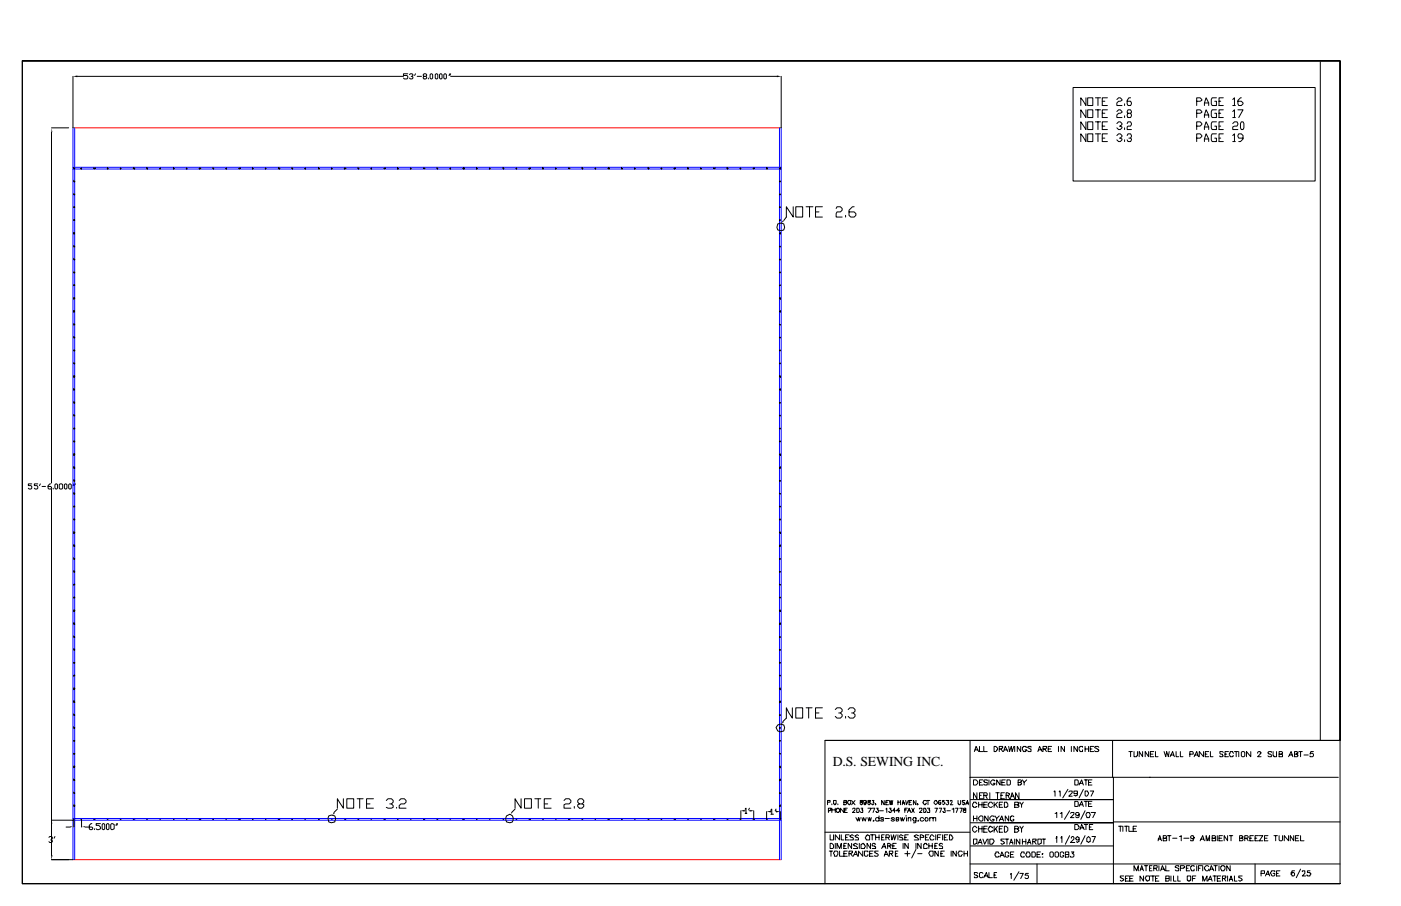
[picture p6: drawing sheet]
<svg xmlns="http://www.w3.org/2000/svg" width="432mm" height="279mm" viewBox="0 0 432 279" stroke-linecap="round" stroke-linejoin="round" font-family="sans-serif">
<defs><g id="words">
<text font-size="4.2" x="256.6" y="236.3">D.S. SEWING INC.</text>
</g></defs>
<g fill="none" stroke="#000" stroke-width=".31">
<path d="M6.9 18.8h406.1v209.5h-158.7v44.2M6.9 18.8v253.7h406.1M6.9 18.8h406.1v253.7M406.9 19.1v209.2zM15.9 39.4h5.3M22.5 23.5v15.9M23.8 23.5h100.6M125.7 22.8h-1.3v.5h1l.3 .2v.6l-.3 .2h-.8l-.2-.2M126.2 23l.3-.2h.5l.3 .5-.6 .2M127 23.5l.3 .3-.3 .5h-.5l-.3-.2M128.1 22.8l-.3 .5M128.6 23.5h1.3"/>
<path d="M130.7 23.5l-.3-.2 .3-.5h.5l.3 .5-.3 .2h-.5l-.3 .6 .3 .2h.5l.3-.2-.3-.6M132 24.1v.2M132.6 23l.2-.2 .5 .2v1.1l-.2 .2-.5-.2zM134.1 23l.3-.2 .5 .2v1.1l-.2 .2-.6-.2zM135.5 23l.2-.2 .6 .2v1.1l-.3 .2-.5-.2zM136.8 23l.3-.2 .5 .2v1.1l-.3 .2-.5-.2zM138.6 22.8l-.2 .5M138.9 23.5h100.5M138.9 22.8l-.3 .5M240.8 23.5v15.9M330.7 27h74.6v28.8h-74.6zM334.7 30.2v2.3l-1.6-2.3v2.3"/>
<path d="M334.7 33.9v2.3l-1.6-2.3v2.3M334.7 37.6v2.4l-1.6-2.4v2.4M335.2 30.2h1.6v2.3h-1.6zM335.2 33.9h1.6v2.3h-1.6zM335.2 37.6h1.6v2.4h-1.6zM337.6 30.2h1.6M337.6 33.9h1.6M337.6 37.6h1.6M338.4 30.2v2.3M338.4 33.9v2.3M338.4 37.6v2.4M339.7 31.2h.8"/>
<path d="M339.7 34.9h.8M339.7 38.9h.8M341.3 30.2h-1.6v2.3h1.6M341.3 33.9h-1.6v2.3h1.6M341.3 37.6h-1.6v2.4h1.6M344.2 30.7l.6-.5h.5l.5 .5v.3l-1 .2-.6 .6v.7h1.6M344.2 34.4l.6-.5h.5l.5 .5v.3l-1 .2-.6 .6v.7h1.6M344.2 38.1l.6-.5h.5l.5 .5v.3l-.8 .5M345.3 38.9l.5 .3-.5 .8h-.5l-.6-.6M346.6 32v.5M346.6 35.7v.5M346.6 39.4v.6"/>
<path d="M347.4 38.1l.3-.5h.8l.2 .8-.2 .5h-.8l-.3 .3v.8h1.3M347.7 34.9l-.3-.2 .3-.8h.8l.2 .8-.2 .2h-.8l-.3 .6 .3 .7h.8l.2-.5-.2-.8M348.5 30.2h-.6l-.5 .8v1l.3 .5h.8l.2-.5-.2-.8h-1.1M368.8 31.2h1.1l.5-.2v-.3l-.5-.5h-1.1v2.3M368.8 34.9h1.1l.5-.2v-.3l-.5-.5h-1.1v2.3M368.8 38.9h1.1l.5-.8-.5-.5h-1.1v2.4M371.2 32.5v-.7l.5-1.6 .8 1.6v.7M371.2 36.2v-.7l.5-1.6 .8 1.6v.7M371.2 40v-.8l.5-1.6 .8 1.6v.8M371.2 31.8h1.3M371.2 35.5h1.3M371.2 39.2h1.3"/>
<path d="M374.9 30.2h-1.3l-.3 .5v1.3l.3 .5h1.3v-1.3h-.5M374.9 33.9h-1.3l-.3 .5v1.3l.3 .5h1.3v-1.3h-.5M374.9 37.6h-1.3l-.3 .5v1.3l.3 .6h1.3v-1.1h-.5M375.7 31.2h.5M375.7 34.9h.5M375.7 38.9h.5M377 30.2h-1.3v2.3h1.3M377 33.9h-1.3v2.3h1.3M377 37.6h-1.3v2.4h1.3M379.9 30.7l.6-.5v2.3M379.9 34.4l.6-.5v2.3M379.9 38.1l.6-.5h.8l.2 .5-.2 .8h-.8l-.6 .3v.8h1.6"/>
<path d="M379.9 32.5h.8M379.9 36.2h.8M381.5 33.9h1.6l-1.3 2.3M382.6 37.6h.5l.3 .5v1.3l-.3 .6h-.5l-.3-.6v-1.3zM382.6 30.2h-.3l-.8 .8v1l.3 .5h.8l.5-.7-.5-.6h-1.1M15.9 40.7v108.3M22.8 59.8h.2v.3h-.2zM22.8 55.8h.2v.3h-.2zM22.8 51.9h.2v.2h-.2zM22.8 51.6v.3M22.8 55.6v.2M22.8 59.8v.3"/>
<path d="M24.9 51.9h.2v.2h-.2zM28.8 51.9h.6l-.3 .2zM33.1 51.9h.2v.2h-.2zM33.1 51.6v.3M37 51.9h.3v.2h-.3zM41 51.9h.5v.2zM41.3 51.6v.3M45.2 51.9h.3v.2h-.3zM45.2 51.6v.3M49.2 51.9h.3v.2h-.3zM53.4 51.9h.3v.2h-.3zM53.4 51.6v.3"/>
<path d="M57.4 51.9h.3v.2h-.3zM61.4 51.9h.5l-.3 .2h-.2zM65.6 51.9h.3v.2h-.3zM65.6 51.6v.3M69.6 51.9h.2v.2h-.2zM73.6 51.9h.5l-.3 .2zM77.8 51.9h.3v.2h-.3zM77.8 51.6v.3M81.8 51.9h.2v.2h-.2zM85.7 51.9h.6v.2zM86 51.6v.3M90 51.9h.2v.2h-.2z"/>
<path d="M90 51.6v.3M93.9 51.9h.3v.2h-.3zM98.2 51.9h.2v.2h-.2zM98.2 51.6v.3M102.1 51.9h.3v.2h-.3zM106.1 51.9h.5l-.2 .2h-.3zM110.3 51.9h.3v.2h-.3zM110.3 51.6v.3M114.3 51.9h.3v.2h-.3zM118.3 51.9h.5l-.3 .2zM122.5 51.9h.3v.2h-.3zM122.5 51.6v.3"/>
<path d="M126.5 51.9h.2v.2h-.2zM130.4 51.9h.6l-.3 .2zM134.7 51.9h.2v.2h-.2zM134.7 51.6v.3M138.6 51.9h.3v.2h-.3zM142.6 51.9h.5v.2zM142.9 51.6v.3M146.8 51.9h.3v.2h-.3zM146.8 51.6v.3M150.8 51.9h.3v.2h-.3zM155 51.9h.3v.2h-.3zM155 51.6v.3"/>
<path d="M159 51.9h.3v.2h-.3zM163 51.9h.5l-.3 .2h-.2zM167.2 51.9h.3v.2h-.3zM167.2 51.6v.3M171.2 51.9h.2v.2h-.2zM175.2 51.9h.5l-.3 .2zM179.4 51.9h.3v.2h-.3zM179.4 51.6v.3M183.4 51.9h.2v.2h-.2zM187.3 51.9h.6v.2zM187.6 51.6v.3M191.6 51.9h.2v.2h-.2z"/>
<path d="M191.6 51.6v.3M195.5 51.9h.3v.2h-.3zM199.8 51.9h.2v.2h-.2zM199.8 51.6v.3M203.7 51.9h.3v.2h-.3zM207.7 51.9h.5l-.2 .2h-.3zM211.9 51.9h.3v.2h-.3zM211.9 51.6v.3M215.9 51.9h.3v.2h-.3zM219.9 51.9h.5l-.3 .2zM224.1 51.9h.3v.2h-.3zM224.1 51.6v.3"/>
<path d="M228.1 51.9h.2v.2h-.2zM232 51.9h.6l-.3 .2zM236.3 51.9h.2v.2h-.2zM236.3 51.6v.3M240.2 59.8h.3v.3h-.3zM240.2 55.8h.3v.3h-.3zM240.2 51.9h.3v.2h-.3zM240.5 51.6v.3M334.7 41.3v2.4l-1.6-2.4v2.4M335.2 41.3h1.6v2.4h-1.6zM337.6 41.3h1.6M338.4 41.3v2.4"/>
<path d="M339.7 42.6h.8M341.3 41.3h-1.6v2.4h1.6M344.2 41.8l.6-.5h.5l.5 .8-.8 .5M345.3 42.6l.5 .3-.5 .8h-.5l-.6-.6M346.6 43.1v.6M347.4 41.8l.3-.5h.8l.2 .8-.2 .5h-.6M348.5 42.6l.2 .3-.2 .8h-.8l-.3-.6M368.8 42.6h1.1l.5-.8-.5-.5h-1.1v2.4M371.2 43.7v-.8l.5-1.6 .8 1.6v.8M371.2 42.9h1.3M374.9 41.3h-1.3l-.3 .5v1.3l.3 .6h1.3v-1.1h-.5M375.7 42.6h.5"/>
<path d="M377 41.3h-1.3v2.4h1.3M379.9 41.8l.6-.5v2.4M379.9 43.7h.8M383.1 42.6h-1.3l-.3-.5 .3-.8h.8l.5 .5v1.1l-.8 .8h-.5M22.8 79.9h.2v.3h-.2zM22.8 75.9h.2v.3h-.2zM22.8 71.7l.2 .3-.2 .2zM22.8 67.7h.2v.3h-.2zM22.8 63.8h.2v.2h-.2zM22.8 63.8v.2M22.8 67.7v.3M22.8 71.7v.3"/>
<path d="M22.8 75.7v.2M22.8 79.6v.3M239.7 69.1l1.1-.3 .8 .3 .2 1-.2 .8-.8 .3-1.1-.3-.3-.8zM240.2 79.9h.3v.3h-.3zM240.2 75.9h.3v.3h-.3zM240.2 67.7h.3v.3h-.3zM240.2 63.8h.3v.2h-.3zM240.5 71.7v.5l-.3-.2zM244.5 63.8v3.1l-2.1-3.1v3.1l-.8 1.1M245.3 63.8h2.1v3.1h-2.1zM248.4 63.8h2.2M249.5 63.8v3.1"/>
<path d="M251.4 65.4h1M253.5 63.8h-2.1v3.1h2.1M257.7 64.3l.3-.5h1l.6 .5v.5l-.6 .6h-1l-.3 .5v1h1.9M260.6 66.4v.5M263.3 63.8h-.6l-1 1v1.6l.5 .5h1.1l.5-.5v-.5l-.5-.5h-1.6M22.8 95.8l.2 .2-.2 .3zM22.8 91.8h.2l-.2 .5zM22.8 87.8h.2v.3h-.2zM22.8 83.9h.2v.2h-.2zM22.8 83.9v.2M22.8 87.8v.3M22.8 91.8v.3"/>
<path d="M22.8 95.8v.2M22.8 99.7v.3M240.2 96l.3-.2v.5zM240.2 91.8h.3v.5zM240.2 87.8h.3v.3h-.3zM240.2 83.9h.3v.2h-.3zM22.8 119.9l.2 .2-.2 .3zM22.8 115.9h.2l-.2 .5zM22.8 111.9h.2v.3h-.2zM22.8 107.9h.2v.3h-.2zM22.8 104h.2v.2h-.2zM22.8 100h.2v.3h-.2z"/>
<path d="M22.8 103.7v.3M22.8 107.9v.3M22.8 111.9v.3M22.8 115.9v.3M22.8 119.9v.2M240.2 115.9h.3v.5zM240.2 111.9h.3v.3h-.3zM240.2 107.9h.3v.3h-.3zM240.2 104h.3v.2h-.3zM240.2 100h.3v.3h-.3zM22.8 140h.2l-.2 .5zM22.8 136h.2v.3h-.2z"/>
<path d="M22.8 132h.2v.3h-.2zM22.8 128.1h.2v.2h-.2zM22.8 124.1h.2v.3h-.2zM22.8 123.8v.3M22.8 127.8v.3M22.8 132v.3M22.8 136v.3M22.8 140v.2M240.2 140h.3v.5zM240.2 136h.3v.3h-.3zM240.2 132h.3v.3h-.3zM240.2 128.1h.3v.2h-.3z"/>
<path d="M240.2 124.1h.3v.3h-.3zM240.2 120.1l.3-.2v.5zM9.8 149.2h-1.1v.6h.8l.3 .2v.5l-.3 .3h-.5l-.3-.3M11.6 149.2h-1v.6h.8l.2 .2v.5l-.2 .3h-.6l-.2-.3M12.4 149.2l-.2 .6M13 150h1M15.6 149.2l-.8 .6v.7l.3 .3h.5l.3-.5-.3-.3h-.8M15.9 150.8v113M16.4 150.5v.3M16.9 149.5l.3-.3 .5 .3v1l-.2 .3-.6-.3zM18.3 149.5l.2-.3h.6l.2 .3v1l-.2 .3h-.6l-.2-.3zM19.8 149.5l.3-.3 .5 .3v1l-.2 .3-.6-.3z"/>
<path d="M21.4 149.2l.6 .3v1l-.3 .3-.5-.3v-1zM22.8 156.1h.2v.3h-.2zM22.8 152.1h.2v.3h-.2zM22.8 148.2h.2v.2h-.2zM22.8 143.9l.2 .6h-.2zM22.8 149.2l-.3 .6M22.8 143.9v.3M22.8 147.9v.3M22.8 151.9v.2M22.8 156.1v.3M23.3 149.2l-.5 .6M240.2 156.1h.3v.3h-.3z"/>
<path d="M240.2 152.1h.3v.3h-.3zM240.2 148.2h.3v.2h-.3zM240.2 144.2l.3-.3v.6h-.3zM22.8 176.2h.2v.3h-.2zM22.8 172.2h.2v.3h-.2zM22.8 168l.2 .5h-.2zM22.8 164h.2l-.2 .6zM22.8 160.1h.2v.2h-.2zM22.8 160.1v.2M22.8 164v.3M22.8 168v.3M22.8 172v.2"/>
<path d="M22.8 175.9v.3M240.2 176.2h.3v.3h-.3zM240.2 172.2h.3v.3h-.3zM240.2 168.3l.3-.3v.5h-.3zM240.2 164h.3v.6zM240.2 160.1h.3v.2h-.3zM22.8 196.3h.2v.3h-.2zM22.8 192.1l.2 .5h-.2zM22.8 188.1h.2l-.2 .5zM22.8 184.1h.2v.3h-.2zM22.8 180.2h.2v.2h-.2zM22.8 180.2v.2"/>
<path d="M22.8 184.1v.3M22.8 188.1v.3M22.8 192.1v.3M22.8 196.1v.2M240.2 196.3h.3v.3h-.3zM240.2 188.1h.3v.5zM240.2 184.1h.3v.3h-.3zM240.2 180.2h.3v.2h-.3zM240.5 192.1v.5h-.3zM22.8 216.2l.2 .5h-.2zM22.8 212.2h.2l-.2 .5zM22.8 208.2h.2v.3h-.2z"/>
<path d="M22.8 204.3h.2v.2h-.2zM22.8 200.3h.2v.3h-.2zM22.8 200v.3M22.8 204.3v.2M22.8 208.2v.3M22.8 212.2v.3M22.8 216.2v.2M240.2 216.4l.3-.2v.5h-.3zM240.2 212.2h.3v.5zM240.2 208.2h.3v.3h-.3zM240.2 204.3h.3v.2h-.3zM240.2 200.3h.3v.3h-.3z"/>
<path d="M244.2 218.3v3.2l-1.8-3.2v3.2l-1.1 1M245.3 218.3h2.1v3.2h-2.1zM248.4 218.3h1.9M249.2 218.3v3.2M251.4 219.9h1M253.5 218.3h-2.1v3.2h2.1M257.4 218.8l.6-.5h1l.6 .5v.5l-.6 .6h-.5M259 219.9l.6 .5v.5l-.6 .6h-1l-.6-.6M261.4 218.8l.5-.5h1.1l.5 .5v.5l-.5 .6h-.5M263 219.9l.5 .5v.5l-.5 .6h-1.1l-.5-.6M22.8 236.3h.2l-.2 .5zM22.8 232.3h.2v.3h-.2z"/>
<path d="M22.8 228.3h.2v.3h-.2zM22.8 224.4h.2v.2h-.2zM22.8 220.4h.2v.3h-.2zM22.8 220.1v.3M22.8 224.1v.3M22.8 228.3v.3M22.8 232.3v.3M22.8 236.3v.2M239.7 223.6l.8-.3 1.1 .3 .2 .8-.2 1-1.1 .3-.8-.3-.5-1zM240.2 236.3h.3v.5zM240.2 232.3h.3v.3h-.3zM240.2 228.3h.3v.3h-.3z"/>
<path d="M240.2 224.4h.3v.2h-.3zM240.2 220.4h.3v.3h-.3zM254.3 228.3h158.7M260.6 220.9v.6M299 239.7h44.2M299 228.3v44.2M300.3 231.8l.5-1.6 .8 1.6M300.6 231.2h.8M301.9 230.2v1.6h1M303.2 230.2v1.6h1.1M306.4 230.2h.5l.5 .5v.5h-.2l-.3 .6h-.5zM308 231l1-.3v-.5h-1v1.6"/>
<path d="M308.5 231l.5 .8M309.3 231.8l.5-1.6 .8 1.6M309.6 231.2h.8M310.9 230.2l.2 1.6 .6-1.6 .2 1.6 .6-1.6M312.7 230.2v1.6M314.6 230.2v1.6l-1.1-1.6v1.6M316.4 230.5h-.2v-.3h-.8v.3h-.3v.7l.3 .6h.8l.2-.6h-.5M317.8 230.5v-.3h-.8l-.3 .3 1.1 .5v.8h-.8l-.3-.3M319.9 231.8l.5-1.6 .8 1.6M320.1 231.2h.8M321.5 231h.8l.2-.3v-.5h-1v1.6M322 231l.5 .8"/>
<path d="M323.1 231h.7M324.1 230.2h-1v1.6h1M326.2 230.2v1.6M328.1 230.2v1.6l-1.1-1.6v1.6M330.2 230.2v1.6M332.1 230.2v1.6l-1.1-1.6v1.6M333.6 230.5v-.3h-.8v.3h-.2v.7l.2 .6h.8v-.6M334.4 231h1.1M334.4 230.2v1.6M335.5 230.2v1.6M336 231h.5M337.1 230.2h-1.1v1.6h1.1"/>
<path d="M338.7 230.5l-.3-.3h-.8l-.3 .3 1.1 .5 .3 .5-.3 .3h-.8l-.3-.3M342.9 228.3v11.4M347.9 231.8h1.1M348.5 231.8v1.6M349.5 231.8v1.6h.8v-.3h.3v-1.3M352.2 231.8v1.6l-1.1-1.6v1.6M354 231.8v1.6l-1-1.6v1.6M354.3 239.7h58.2M354.5 239.7h-11.3v32.8M354.5 232.6h.8M355.6 231.8h-1.1v1.6h1.1M356.1 231.8v1.6h.8"/>
<path d="M358.8 231.8l.5 1.6 .3-1.6 .5 1.6 .3-1.6M360.6 233.4l.8-1.6 .5 1.6M360.9 232.8h.8M362.5 231.8v1.6h.8M363.8 231.8v1.6h.8M366.7 232.6h1.1v-.6l-.3-.2h-.8v1.6M368 233.4l.8-1.6 .6 1.6M368.3 232.8h.8M370.9 231.8v1.6l-1.3-1.6v1.6M371.5 232.6h.5M372.5 231.8h-1v1.6h1M373.1 231.8v1.6h.8"/>
<path d="M377 232l-.2-.2h-.8v.5l.2 .3h.6l.2 .5-.2 .3h-.8v-.3M377.6 232.6h.5M378.6 231.8h-1v1.6h1M380.2 232.3l-.3-.5h-.8v.5h-.2l.2 1.1h.8v-.3h.3M380.5 231.8h1M381 231.8v1.6M381.8 231.8v1.6M382.6 232l.3-.2h.5l.2 .2v1.1l-.2 .3h-.5l-.3-.3zM385.5 231.8v1.6l-1.3-1.6v1.6M387.6 232.3l.3-.5h.5l.3 .5h-.3v.3l-.8 .8h1.1M391.8 232v-.2h-.7l-.3 .2 .3 .6h.5l.2 .2v.6h-.7l-.3-.3M392.4 231.8v1.3h.2v.3h.8v-1.6"/>
<path d="M394.2 232.6h.8l.3-.3-.3-.5h-.8v1.6h1.1v-.6l-.5-.2M397.1 233.4l.8-1.6 .6 1.6M397.4 232.8h.8M399 232.6h.8l.2-.6h-.2v-.2h-.8v1.6h.8l.2-.6-.5-.2M400.3 231.8h1.1M400.8 231.8v1.6M401.9 232.8h1.3M404.8 231.8h-.8l-.2 .8 .2-.3h.5l.3 .3v.5l-.3 .3h-.7v-.3M15.1 258.2l.2-.2h.6l.2 .2-.2 .8h-.3M15.9 259l.2 .3-.2 .5h-.6l-.2-.2M15.9 252.9h6.6M16.9 258l-.2 .5"/>
<path d="M20.4 255.1h1.3M22.8 252.4h.2v.3h-.2zM22.8 248.4h.2v.3h-.2zM22.8 244.5h.2v.2h-.2zM22.8 240.2l.2 .6h-.2zM22.8 240.2v.3M22.8 244.2v.3M22.8 248.2v.2M22.8 252.4v2.7M23 248.2v.2M24.9 252.4h.2v.3h-.2zM25.1 252.7v2.4"/>
<path d="M28.3 254l-.8 .5v1.1l.3 .3h.5l.3-.3-.3-.5h-2.1M28.8 252.7l.3-.3 .3 .3zM29.1 252.4v.3M29.1 255.6v.3M31 254h-1.4v.5h.8l.6 .6v.5l-.6 .3h-.5l-.3-.3M31.5 254.3l.3-.3 .5 .3v1.3l-.3 .3-.5-.3zM32.8 254.3l.3-.3 .5 .3v1.3l-.3 .3-.5-.3zM33.1 252.4h.2v.3h-.2zM33.1 252.4v.3M34.1 254.3l.3-.3 .8 .3v1.3l-.5 .3-.6-.3zM36 254l-.3 .5M36.2 254l-.2 .5"/>
<path d="M37 252.4h.3v.3h-.3zM41 252.7l.5-.3v.3zM41.3 252.4v.3M45.2 252.4h.3v.3h-.3zM45.2 252.4v.3M49.2 252.4h.3v.3h-.3zM53.4 252.4h.3v.3h-.3zM53.4 252.4v.3M57.4 252.4h.3v.3h-.3zM61.4 252.4l.5 .3h-.5zM61.6 252.4v.3M65.6 252.4h.3v.3h-.3z"/>
<path d="M65.6 252.4v.3M69.6 252.4h.2v.3h-.2zM73.8 252.4l.3 .3h-.5zM73.8 252.4v.3M77.8 252.4h.3v.3h-.3zM77.8 252.4v.3M81.8 252.4h.2v.3h-.2zM85.7 252.7l.6-.3v.3zM86 252.4v.3M90 252.4h.2v.3h-.2zM90 252.4v.3M93.9 252.4h.3v.3h-.3z"/>
<path d="M98.2 252.4h.2v.3h-.2zM98.2 252.4v.3M101.3 251.6l.8-.2 1.1 .2 .3 .8-.3 1.1-1.1 .2-.8-.2-.2-1.1zM102.1 252.4h.3v.3h-.3zM104 249.5l-1.1 1.1M105.8 246.3v2.9l-1.8-2.9v2.9M106.1 252.4l.5 .3h-.5zM106.4 252.4v.3M106.9 246.3h2.1v2.9h-2.1zM110.1 246.3h1.8M110.3 252.4h.3v.3h-.3zM110.3 252.4v.3"/>
<path d="M110.9 246.3v2.9M113 247.9h1M114.3 252.4h.3v.3h-.3zM115.1 246.3h-2.1v2.9h2.1M118.5 252.4l.3 .3h-.5zM118.5 252.4v.3M119.1 246.9l.5-.6h1l.6 .6v.5l-.6 .5h-.5M120.6 247.9l.6 .5v.6l-.6 .2h-1l-.5-.2M122.2 249v.2M122.5 252.4h.3v.3h-.3zM122.5 252.4v.3M123 246.9l.6-.6h1l.5 .6v.5l-.5 .5h-1l-.6 .5v.8h2.1"/>
<path d="M126.5 252.4h.2v.3h-.2zM130.4 252.7l.3-.3 .3 .3zM130.7 252.4v.3M134.7 252.4h.2v.3h-.2zM134.7 252.4v.3M138.6 252.4h.3v.3h-.3zM142.6 252.7l.5-.3v.3zM142.9 252.4v.3M146.8 252.4h.3v.3h-.3zM146.8 252.4v.3M150.8 252.4h.3v.3h-.3zM155 252.4h.3v.3h-.3z"/>
<path d="M155 252.4v.3M156.1 251.6l1.1-.5 .8 .5 .2 .8-.2 1.1-.8 .2-1.1-.2-.3-1.1zM158.8 249.5l-1.1 1.1M159 252.4h.3v.3h-.3zM160.6 246.3v2.9l-1.8-2.9v2.9M161.7 246.3h2.1v2.9h-2.1zM163 252.4l.5 .3h-.5zM163.2 252.4v.3M164.8 246.3h1.9M165.9 246.3v2.9M167.2 252.4h.3v.3h-.3zM167.2 252.4v.3"/>
<path d="M167.7 247.9h1.1M169.9 246.3h-2.2v2.9h2.2M171.2 252.4h.2v.3h-.2zM173.8 246.9l.6-.6h1l.5 .6v.5l-.5 .5h-1l-.6 .3v1h2.1M175.2 252.7l.2-.3 .3 .3zM175.4 252.4v.3M177 248.7v.5M178.6 247.9l-.5-.5v-.5l.5-.6h.8l.5 .6v.5l-.5 .5h-.8l-.5 .3v.5l.5 .5h.8l.5-.5v-.5l-.5-.3M179.4 252.4h.3v.3h-.3zM179.4 252.4v.3M183.4 252.4h.2v.3h-.2zM187.3 252.7l.6-.3v.3z"/>
<path d="M187.6 252.4v.3M191.6 252.4h.2v.3h-.2zM191.6 252.4v.3M195.5 252.4h.3v.3h-.3zM199.8 252.4h.2v.3h-.2zM199.8 252.4v.3M203.7 252.4h.3v.3h-.3zM207.7 252.4l.5 .3h-.5zM208 252.4v.3M211.9 252.4h.3v.3h-.3zM211.9 252.4v.3M215.9 252.4h.3v.3h-.3z"/>
<path d="M220.1 252.4l.3 .3h-.5zM220.1 252.4v.3M224.1 252.4h.3v.3h-.3zM224.1 252.4v.3M228.1 252.4h.2v.3h-.2zM228.3 250v2.7M229.4 250h.3M229.7 249.5l.2-.3v1.6M229.7 250.8h.5M231 250h.2M231 249.2l-.3 .6M232 252.7l.3-.3 .3 .3z"/>
<path d="M232.3 250v2.7M236.3 252.4h.2v.3h-.2zM236.3 250.3v2.4M237.6 249.8l.3-.3v1.6M237.6 250v.3M237.6 251.1h.8M239.2 250v.3M239.2 249.5l-.3 .5M240.2 252.4h.3v.3h-.3zM240.2 248.4h.3v.3h-.3zM240.2 244.5h.3v.2h-.3zM240.2 240.5l.3-.3v.6h-.3z"/>
<path d="M240.5 248.2v.2M240.5 250.3v2.4M254.3 256.6h44.7M255.1 247.4h.8v-.5h-.8v1.3M255.3 250h.6v-.2h.2v-.6h-.8v1.4M255.9 257.4v1.6h1v-1.6M256.4 247.9v.3zM256.4 249.2v1.4M256.4 249.8h1M256.9 246.9h.8v1h-.3v.3l-.5-.3zM257.4 249.2v1.4M257.7 249.5h.3v-.3h.5v.3h.3v.8h-.3v.3h-.5v-.3h-.3z"/>
<path d="M258.2 247.9v.3zM258.8 257.4v1.6l-1.4-1.6v1.6M259.3 257.4v1.6h.8M260.1 249.2v1.4l-1.1-1.4v1.4M260.1 247.4h.8v-.5h-.8v1.3h.5l.3-.3v-.5h-.3M260.3 249.8h.6M260.6 258.2h.5M261.1 249.2h-.8v1.4h.8M261.4 246.9h.8v1a.56 .56 0 0 1-.8 0 .56 .56 0 0 1 0-.8zM261.7 257.4h-1.1v1.6h1.1M262.5 246.9l1 1.3M262.7 249.5l.3-.3h.5v.6l-.8 .8h.8"/>
<path d="M263 257.7l-.3-.3-.8 .3 .3 .5h.5l.3 .3v.5h-1.1M263.5 246.9l-1 1.3M263.8 252.1l.5 1.1 .3-1.1 .2 1.1 .3-1.1M264.1 249.2h.5l.2 .3v.8l-.2 .3h-.5zM264.6 257.7l-.3-.3-.8 .3 .3 .5h.5l.3 .3v.5h-1.1M265.1 246.9l.3 .5 .5 .2-.3 .6-.5-.3v-.5h.5l.3-.5zM265.4 249.2h.5l-.3 .6h.3v.8h-.5l-.3-.3M265.6 252.1l.3 1.1 .3-1.1 .5 1.1 .3-1.1M267 257.7h.2v-.3l.8 .3v1.3h-1l-.3-.5zM267 247.1v.3l-.6 .2-.2-.2v-.5h.8v1h-.3v.3l-.5-.3M267.5 246.9v.2l.8 .5-.3 .6-.5-.3v-.5h.5l.3-.5zM267.5 249.2h1.1l-.8 1.4"/>
<path d="M267.5 252.1l.3 1.1 .2-1.1 .3 1.1 .3-1.1M268.3 257.4h1.3M268.8 249.2h.8l-.5 1.4M268.8 246.9h.5l-.2 .5h.2v.5l-.2 .3-.5-.3M268.8 257.4v1.6M269.1 253.2l.2-.3v.3zM269.9 247.9v.3M269.9 258.2h1M269.9 257.4v1.6M270.1 249.2h.6l-.3 .6 .5 .2-.2 .6h-.6v-.3h-.2M270.9 252.4l-.2-.3h-.6l-.2 .3v.5l.2 .3h.6l.2-.3M270.9 251.6v1.6"/>
<path d="M270.9 257.4v1.6M271.2 250h1.1M271.7 258.2h.6M272.3 252.4v-.3h-.8l.2 .6h.6v.5h-.8v-.3M272.5 257.4h-.8v1.6h.8M272.5 246.9v1.3l-.8-1.3v1.3M272.8 252.4h1.3M273 258.2h1.1v-.5l-.3-.3h-.8v1.6M273 249.5l.3-.3v1.4M273 247.4h.6M273.6 258.2l.5 .8M273.8 246.9h-.8v1.3h.8"/>
<path d="M274.1 249.2h.5l-.2 .6 .5 .2-.3 .6h-.5v-.3h-.3M274.1 246.9l.3 1.3 .2-1.3 .3 1.3 .3-1.3M274.6 257.4l.3 1.6 .5-1.6 .3 1.6 .5-1.6M275.7 252.4l-.3-.3h-.5l-.3 .3 1.1 .5-.3 .3h-.5l-.3-.3M276 250h-.8l.5-.8v1.4M276.2 252.7h.8v-.6h-.8v1.1h.6l.2-.3M276.8 246.9v1.3M276.8 257.4v1.6M276.8 247.4h.7M277.3 250h-1.1l.8-.8v1.4M277.5 252.1l.3 1.1 .3-1.1 .2 1.1 .6-1.1M277.5 246.9v1.3"/>
<path d="M278.1 248.2l.2-1.3 .6 1.3M278.1 247.6h.8M278.3 257.7l-.5-.3-.5 .3v.5h.8l.2 .6v.2h-1M278.9 258.2h.5M278.9 249.8h.5M279.1 251.6h.3zM279.1 246.9l.3 1.3 .5-1.3M279.4 252.1v1.1M279.7 249.2h-.8v1.4M279.7 250.6l.5-1.4 .5 1.4M279.9 257.4h-1v1.6h1M279.9 252.4l.3-.3h.5v1.1"/>
<path d="M279.9 250h.6M279.9 252.1v1.1M280.2 247.4h.5M281 246.9h-.8v1.3h.8M281 249.2l.8 1.4M281.8 249.2l-.8 1.4M282.3 246.9v1.3l-.8-1.3v1.3M282.3 252.1v1.4l-.3 .2h-.5M282.3 252.4l-.3-.3h-.5l-.2 .6 .2 .5h.5l.3-.3M282.8 253.2l.3-.3v.3zM282.8 247.9v.3M283.1 257.7l-.5-.3-.8 .3 .2 .5h.6l.5 .6v.2h-1.3"/>
<path d="M283.4 249.5v-.3h.8v.6l-.8 .8h.8M283.6 258.2h1.1v-.5l-1.1-.3v1.6M284.7 249.2h.5l.3 .6-.3 .8h-.5zM284.7 252.4l-.3-.3h-.5l-.3 .3v.5l.3 .3h.5l.3-.3M285.2 252.1h.6l.2 .3v.5l-.2 .3h-.6l-.2-.5zM285.2 258.2h.6M285.5 247.1v-.2h-.8v.2a.56 .56 0 0 0 0 .8 .56 .56 0 0 0 .8 0v-.3M285.8 249.2h.7l-.2 .6h.2v.8h-.7v-.3M285.8 246.9h.7M286 246.9v1.3M286.3 257.4h-1.1v1.6h1.1M286.5 252.4l.3-.3h.5l.3 .3v.8"/>
<path d="M286.5 252.1v1.1M287.6 252.4v-.3h.8v1.1M287.9 258l-.8-.6-.6 .8 .3 .8h.8l.3-.2M288.1 246.9h.6l.2 .5-.5 .8-.5-.6zM288.1 249.2h.8l-.5 1.4M288.4 257.4v1.6M288.9 258.2h.8M289.5 249.2h.7l-.5 1.4M290 257.4h-1.1v1.6M290 246.9h-.5l-.3 .2v.8l.5 .3v-.3h.3v-.5h-.8v.2M290.5 257.4v1.6M290.8 249.2h.5l-.3 .6h.3v.8h-.5v-.3h-.3"/>
<path d="M291 246.9h-.5v.5l.3-.3 .5 .5-.5 .6-.3-.3M291 258.2h.6M291.6 246.9h.8l-.3 .5h.3v.5l-.3 .3-.5-.3M291.8 250h1.1M292.1 257.4h-1.1v1.6h1.1M292.6 257.4h.6l.5 .8-.3 .8h-.8zM292.9 247.1v-.2h.5v.5l-.5 .8h.8M293.4 249.5l.6-.3v1.4M294.5 249.2h.8l-.6 1.4M295.3 246.9v1h.2v.3l.6-.3v-1M295.8 249.2h.8l-.5 1.4M297.1 249.2l-.2 .3 .2 .3h.6v.8h-.6l-.2-.3 .2-.5h.6v-.6z"/>
<path d="M297.4 246.9h-.8v.5h.5v.2h.3l-.3 .6-.5-.3M297.7 248.2l.5-1.3 .2 1.3M297.9 247.6h.5M299.2 246.6h44M299.2 253.7h44M300 240.5h.8l.6 .5v.6l-.6 .5h-.8zM300 258.8h1.1v1.3l-1.1 .2zM300 251.6v1.6M300 252.4h1.1M301.1 247.9l-.3-.5h-.8l-.2 .5v.8h.2v.3h.8v-.3h.3M301.1 244.5v1.8l-1.1-1.8v1.8M301.1 255.3l-.5-.5-.8 .5v.8l.5 .5 .8-.5"/>
<path d="M301.1 251.6v1.6M301.6 248.2h1.1M301.6 255.6h1.1M301.6 247.4v1.6M301.6 254.8v1.8M301.6 259.8h.8M301.9 241.3h.5M301.9 245.3h.5M302.2 251.6h.5l.2 .3v1l-.2 .3h-.5l-.6-.5v-.6zM302.7 247.4v1.6M302.7 254.8v1.8M302.9 240.5h-1v1.6h1"/>
<path d="M302.9 244.5h-1v1.8h1M302.9 258.8l.6 1.5 .8-1.5M303.2 245.3h1.1v-.6l-.3-.2h-.8v1.8M303.2 248.2h.8M303.2 255.6h.8M303.7 245.3l.6 1M304.3 240.8v-.3h-.8l-.3 .3 .3 .5h.8v.8h-.8l-.3-.3M304.3 247.4h-1.1v1.6h1.1M304.3 254.8h-1.1v1.8h1.1M304.5 251.6v1.6l-1-1.6v1.6M304.5 258.8v1.5M304.8 240.5v1.6"/>
<path d="M305.1 258.8h1l.3 .8-.5 .7h-.8zM305.1 244.5v1.8M305.9 247.9l-.3-.5h-.5l-.3 .5h-.3v.5l.6 .6h.5l.3-.3M305.9 255.3v-.2l-.8-.3-.6 .8 .6 1 .8-.2v-.3M306.4 251.9l-.3-.3h-.5l-.5 .5v.6l.5 .5h.5l.3-.5h-.5M306.4 247.4v1.6M306.4 254.8v1.8M306.7 240.8h-.3v-.3h-.5l-.6 .5v.6l.6 .5h.5v-.3h.3v-.2h-.6M306.7 251.6l.5 .8v.8M306.9 248.2l.5 .8M306.9 244.5h1.1M306.9 255.6l.5 1"/>
<path d="M307.4 247.4l-1 1M307.4 244.5v1.8M307.4 254.8l-1 1.3M308 253.2l.8-1.6 .5 1.6M308 248.2h.8M308 255.6h.8M308 251.6l-.8 .8M308.2 240.5v1.6l-1-1.6v1.6M308.2 252.7h.8M308.5 245.3h.5M308.8 241.3h.8M309 247.4h-1v1.6h1"/>
<path d="M309 254.8h-1v1.8h1M309.6 247.4h.8l.2 .5v.8h-.2v.3h-.8zM309.6 254.8h.5l.5 .5v.8l-.5 .5h-.5zM309.6 244.5h-1.1v1.8h1.1M309.6 258.8h-1.1v.5l1.1 .5v.3l-.6 .2-.5-.2M309.8 240.5h-1v1.6h1M309.8 258.8h1.1M310.1 245.3h.8l.2-.6-1-.2v1.8M310.4 240.5h.7l.3 .3v1l-.3 .3h-.7zM310.4 258.8v1.5M310.6 245.3l.5 1M310.9 251.6v1.6l-1.1-1.6v1.6"/>
<path d="M311.4 246.3l.5-1.8 .8 1.8M311.4 259.8h.8M311.7 245.5h.8M312.5 251.9l-.3-.3h-.5v.3h-.3v1h.3v.3h.5l.3-.3v-.2h-.3M312.7 248.2h1.1v-.3h.3l-.3-.5h-1.1v1.6h1.1l.3-.3v-.3l-.6-.2M312.7 255.6h1.1l.3-.3-.6-.5h-.8v1.8h.8l.6-.5-.6-.5M312.7 258.8v1.5M313.8 241.3h.8v-.3h.3l-.3-.5h-.8v1.6h.8v-.3h.3v-.2l-.6-.3M314.1 244.5v1.8l-1.1-1.8v1.8M314.3 247.4l.6 .8v.8M314.3 258.8v1.5l-1-1.5v1.5M314.3 254.8l.6 .8v1"/>
<path d="M315.1 240.5l.5 .8v.8M315.1 258.8v1.5M315.1 259.6h1.1M315.4 247.4l-.5 .8M315.4 254.8l-.5 .8M316.2 258.8v1.5M316.4 240.5l-.8 .8M316.7 259.8h.8M318.3 259.6l1.1-.3v-.5h-1.1v1.5M318.8 259.6l.6 .7M319.9 258.8h1v1.3l-1 .2zM321.2 258.8h1.1"/>
<path d="M321.7 258.8v1.5M324.9 244.2v-.3h.3v1.6M325.2 250.8l.5-.2v1.5M325.4 258.5l.3-.5v1.8M326.5 244.2v-.3h.3v1.6M326.8 250.8l.5-.2v1.5M327 258.5l.3-.5v1.8M329.1 243.4l-1.5 2.7M329.4 244.2l.3-.3h.8v.6l-1.1 1h1.1M329.7 250l-1.6 2.7M329.7 257.7l-1.4 2.6M329.9 250.8l.3-.2h.8v.5l-1.1 1h1.1"/>
<path d="M330.2 258.5l.3-.5 .5 .2v.6l-1.1 1h1.4M331.3 240.5h.8l.2 .3v1l-.2 .3h-.8zM331.3 247.1h.8l.2 .3v1l-.2 .3h-.8zM331.3 254.3h.8l.2 .5h.3v.5l-.5 .6h-.8zM332.1 244.5v.2h-1.1v-.8h1.1v1.4l-.6 .2-.5-.2M332.6 242.1l.8-1.6 .5 1.6M332.6 248.7l.8-1.6 .5 1.6M332.6 251.1v.3l-.5 .2-.6-.2v-.6l.3-.2h.5l.3 .2v1.1l-.3 .2h-.5l-.3-.2M332.6 258.8l-.3 .2h-.5v-.2h-.3l.6-.8 .5 .2v1.4l-.5 .2-.3-.2M332.8 255.9l.6-1.6 .8 1.6M332.8 241.6h.8M332.8 248.2h.8"/>
<path d="M333.1 255.3h.8M333.9 243.4l-1.3 2.7M334.2 240.5h1M334.2 247.1h1M334.2 254.3h1M334.4 243.9h.8l.3 .6-.5 1-.6-.2zM334.4 250l-1.3 2.7M334.4 257.7l-1.3 2.6M334.7 240.5v1.6M334.7 247.1v1.6M334.7 254.3v1.6M335 250.6h.8l.2 .5-.2 1h-.8l-.3-.7z"/>
<path d="M335 258.5l.5-.5 .5 .5v1.1l-.5 .2-.5-.2zM335.5 247.9h.8M335.5 241.3h.8M335.8 255.1h.5M336 243.9h1.1l-.8 1.6M336.3 250.6h1.3l-.8 1.5M336.5 240.5h-1v1.6h1M336.5 247.1h-1v1.6h1M336.5 258h1.1l-.8 1.8M336.8 254.3h-1v1.6h1M343.2 253.5h69.8M344.8 254.8h1"/>
<path d="M345.3 254.8v1.6M346.1 254.8v1.6M346.6 254.8h1.1M347.1 254.8v1.6M347.9 254.8v1.6h1.1M349.2 255.6h.8M350.3 254.8h-1.1v1.6h1.1M356.9 259.3l.6-1.6 .5 1.6M356.9 258.8h.8M358.5 258.5h.8l.3-.3-.3-.5h-.8v1.6h1.1v-.8h-.6M359.8 257.7h1.1M360.4 257.7v1.6"/>
<path d="M361.4 258.5h1.3M363.5 258l.6-.3v1.6M364.9 258.5h1.5M368 258.2l-.5 .6-.5-.3v-.5l.2-.3h.6l.2 .8-.2 .8h-.8v-.3M369.9 259.3l.8-1.6 .5 1.6M370.2 258.8h.7M371.7 259.3v-1.6l.6 1.6 .5-1.6v1.6M373.6 258.5h.8l.2-.3-.2-.5h-.8v1.6h1v-.8h-.5M375.2 257.7v1.6M375.7 258.5h.8M376.8 257.7h-1.1v1.6h1.1M378.4 257.7v1.6l-1.1-1.6v1.6"/>
<path d="M378.9 257.7h1M379.4 257.7v1.6M382.1 258.5h.8v-.3h.2l-.2-.5h-.8v1.6h.8l.2-.3v-.2l-.5-.3M383.6 258.5h.8l.3-.5-.3-.3h-.8v1.6M384.2 258.5l.5 .8M385.2 258.5h.6M386.3 257.7h-1.1v1.6h1.1M386.8 258.5h.5M387.9 257.7h-1.1v1.6h1.1M388.1 257.7h1.1l-1.1 1.6h1.1M389.7 258.5h.8M390.8 257.7h-1.1v1.6h1.1"/>
<path d="M392.6 257.7h1.1M393.2 257.7v1.6M394.2 257.7v1.3l.3 .3h.5l.3-.3v-1.3M397.1 257.7v1.6l-1.3-1.6v1.6M398.7 257.7v1.6l-1-1.6v1.6M399.3 258.5h.7M400.3 257.7h-1v1.6h1M400.8 257.7v1.6h1.1M15.9 265.1h6.6M255.6 262.5h1M255.9 260.1h.5l.5 .5v.8l-.3 .3h-.7zM256.1 262.5v1.6"/>
<path d="M257.2 262.5h.8l.2 .2v.8l-.2 .6h-.8v-.6l-.3-.2zM257.4 260.1v1.6M258 261.7v-1.6l.8 1.6 .5-1.6v1.6M258.8 262.5v1.6h1M260.1 260.9h.5M260.1 263.3h.8M260.9 260.1h-.8v1.6h.8M261.1 262.5h-1v1.6h1M261.7 263.3l1-.3v-.5h-1v1.6M262.2 263.3l.5 .8M262.5 260.1v1.6l-1.1-1.6v1.6M263 264.1l.8-1.6 .5 1.6"/>
<path d="M263.3 263.5h.8M264.3 260.3l-.5-.2-.8 .2 .3 .6h.5l.5 .5v.3h-1.3M264.8 260.1v1.6M265.4 260.3l.5-.2 .5 .2 .3 .6-.3 .8h-1zM265.9 262.5v1.6l-1.3-1.6v1.6M267.5 262.7v-.2h-1.1v1.3l.3 .3h.5l.3-.6M268 263.3h.8M268.3 260.1v1.6l-1.1-1.6v1.6M269.1 262.5h-1.1v1.6h1.1M269.9 260.3h-.3v-.2h-.5l-.3 .2v.6h.8v.2h.3v.6h-1.1M270.7 262.5h-1.1v.5l1.1 .5-.3 .6h-.8v-.3M271.7 261.7l.8-1.6 .5 1.6"/>
<path d="M272 261.1h.8M272.5 264.1l.5-1.6 .8 1.6M272.8 263.5h.8M273.6 260.9h1v-.6l-1-.2v1.6M274.1 263.3h.8l.3-.3v-.5h-1.1v1.6M274.1 260.9l.5 .8M274.6 263.3l.6 .8M275.2 260.9h.5M276 263.3h.5M276.2 260.1h-1v1.6h1M276.8 262.5h-.8v1.6h.8M278.3 260.1v1.6"/>
<path d="M278.9 263.3h1.6M279.7 262.5v1.6M279.9 260.1v1.6l-1-1.6v1.6M282.3 260.1v1.6M282.3 261.9l-1.3 2.7M282.8 263.3h1.4M283.9 260.1v1.6l-1.1-1.6v1.6M285.8 260.6l-.3-.5h-.5v.2h-.3v1.4h1.1v-.3M286.3 260.9h1M286.3 260.1v1.6M286.5 262.5h1.1v1.3l-.3 .3h-.5l-.3-.3-.2-.5zM287.3 260.1v1.6"/>
<path d="M288.1 260.9h.6M288.9 260.1h-.8v1.6h.8M289.2 262.5v1.6l-1.1-1.6v1.6M290 263.3h.5M290.5 260.3l-.3-.2h-.5v.2h-.2l.2 .6h.5l.3 .2v.6h-1M291 262.5h-1v1.6h1M293.2 262.5v1.6M294.7 262.5v1.6l-1-1.6v1.6M296.6 262.7l-.3-.2h-.8l-.2 .5 .2 1.1h.8l.3-.6M297.1 263.3h1.1M297.1 262.5v1.6M298.2 262.5v1.6"/>
<path d="M299 266.4h114M299.2 260.9h44M301.4 269.3l-.3-.2h-.8v.5l.3 .3h.5v.2h.3l-.3 .6h-.8v-.3M301.4 260.3l.8-1.5 .5 1.5M302.9 269.3l-.2-.2h-.5l-.3 .2v1.1l.3 .3h.5l.2-.3M303.2 270.7l.8-1.6 .5 1.6M303.5 270.1h.8M304.8 269.1v1.6h1.1M306.4 269.9h.5M307.2 269.1h-.8v1.6h.8M308 263.3l-.3-.6h-.8v.6h-.2l.2 1h.8v-.2h.3M308.2 264.3l.6-1.6 .8 1.6"/>
<path d="M308.5 263.8h.8M310.9 263.3l-.3-.6h-.5l-.3 .3v1.1l.3 .2h.5l.3-.2v-.3h-.3M311.1 260.3l.6-1.5 .5 1.5M311.4 269.6l.3-.3v1.6M311.4 263.5h.8M312.5 262.7h-1.1v1.6h1.1M314.1 268.8l-1.6 2.7M314.3 269.3h1.1l-.8 1.6M315.6 263.3v-.6h-.7l-.3 .6v.8h.3v.2h.7v-.2M316.4 262.7h.8l.3 .6v.8h-.3v.2h-.8l-.2-.5zM316.7 260.3l.5-1.5 .6 1.5M317 269.3h-.8l-.3 .6h.8l.3 .2v.6l-.3 .2h-.5l-.3-.2"/>
<path d="M318 262.7h.8l.3 .3v1.1l-.3 .2h-.8zM319.6 266.4v6.1M319.6 263.5h.8M320.7 262.7h-1.1v1.6h1.1M321.2 263.3h.3l-.3 .2zM321.2 264.3h.3zM323.6 263a.66 .66 0 0 1 1 0v1.1l-.2 .2h-.6l-.2-.2zM325.4 262.7h.6l.2 .3v1.1l-.2 .2h-.6l-.2-.2v-1.1zM327.8 263.3l-.2-.6h-.6l-.2 .3v1.1l.2 .2h.6l.2-.2v-.3h-.2M328.3 263.5h1.1v-.8h-1.1v1.6h1.1v-.8h-.3M330.2 262.7h.8l-.5 .6 .5 .2v.6l-.3 .2h-.8v-.2M346.3 270.1h-1v.6l1 .5v.3l-.5 .2-.5-.2"/>
<path d="M346.9 270.9h.5M347.9 270.1h-1v1.6h1M348.2 270.9h.8M349.2 270.1h-1v1.6h1M349.5 268.6v-1.6l.8 1.6 .5-1.6v1.6M351.4 268.6l.5-1.6 .5 1.6M351.6 268h.6M352.4 270.1v1.6l-1-1.6v1.6M352.7 267h1M353.2 270.1h1.1v1.4l-.6 .2-.5-.2-.2-.6zM353.2 267v1.6M354.3 267.8h.5"/>
<path d="M354.5 270.1h1.4M355.1 267h-.8v1.6h.8M355.3 270.1v1.6M355.6 267.8h.8l.3-.3v-.5h-1.1v1.6M356.1 267.8l.6 .8M356.1 270.9h.6M357.2 270.1h-1.1v1.6h1.1M357.2 267v1.6M357.7 268.6l.5-1.6 .8 1.6M358 268h.8M359.3 267v1.6h1.1M359.3 270.9h.8l.3-.2v-.6h-1.1v1.6h.8l.3-.2v-.6h-.3"/>
<path d="M360.9 270.1v1.6M361.7 270.1v1.6h.8M363 270.1v1.6h.8M363.3 267.2v-.2h-.8l-.3 .2v.3l1.1 .3v.8h-.8l-.3-.3M363.8 267.8h1.1l.2-.6-.2-.2h-1.1v1.6M365.7 267.8h.5M365.9 270.1h1.1v1.4h-.3v.2h-.5v-.2h-.3zM366.7 267h-1v1.6h1M367.5 270.9h.8M368 267.2v-.2h-.8v.2h-.2v.8l.2 .6h.8v-.6M368.6 270.1h-1.1v1.6M368.8 267v1.6"/>
<path d="M369.4 267.8h.5M370.4 267h-1v1.6M370.7 271.7v-1.6l.5 1.6 .8-1.6v1.6M370.7 267v1.6M372.3 271.7l.8-1.6 .5 1.6M372.5 267.2l-.2-.2h-.6l-.5 .5v.5h.3l.2 .6h.6l.2-.6M372.5 271.2h.8M372.8 268.6l.5-1.6 .8 1.6M373.1 268h.8M373.9 270.1h1M374.1 267h1.1M374.4 270.1v1.6"/>
<path d="M374.6 267v1.6M375.2 270.9h.8M375.7 267v1.6M376.2 267.2h.3v-.2h.8v.2h.3v.8l-.3 .6h-.8l-.3-.6zM376.2 270.1h-1v1.6h1M376.8 270.9h.8v-.2h.2v-.6h-1v1.6M377.3 270.9l.5 .8M378.4 270.1v1.6M378.9 271.7l.5-1.6 .5 1.6M378.9 271.2h.8M379.1 267v1.6l-1-1.6v1.6M380.5 270.1v1.6h.8"/>
<path d="M382.9 270.1h-1.1v.6l1.1 .5v.3l-.6 .2-.5-.2M386.8 266.4v6.1M388.7 269.3h1v-.7h-1v1.5M390 270.1l.8-1.5 .5 1.5M390.3 269.6h.8M392.9 268.8v-.2h-1.1l-.2 .7 .5 .8h.5l.3-.2v-.6h-.5M393.4 269.3h.6M394.5 268.6h-1.1v1.5h1.1M399 268.6h-.8l-.3 .5 .3 1h.5l.3-.2v-.6l-.3-.2h-.5l-.3 .5M400.8 268l-1.3 2.7M401.4 268.8v-.2h.8v.7l-.8 .8h1M403.8 268.6h-.8v.5h.8v.2h.2l-.2 .8h-.8v-.2h-.3"/>
</g>
<g fill="#000">
<path d="M22.5 23.5l1.3-.2v.5zM239.4 23.3l1.4 .2-1.4 .3zM15.9 39.4l.2 1.3h-.2zM241.3 68l.3 .3-.8 .5zM241.3 222.5l.3 .3-.8 .5zM15.9 252.9l.2 1.1h-.2zM21.7 254.8l1.1 .3h-1.1zM25.1 255.1l1.1-.3v.3zM102.9 250.6l.3 .2-.8 .6zM157.7 250.6h.3l-.6 .5zM228.3 250l1.1-.2v.5zM231.2 249.8l1.1 .2-1.1 .3z"/>
<path d="M236.3 250.3l1.3-.3v.6zM239.2 250l1.3 .3-1.3 .3zM15.9 263.8h.2l-.2 1.3z"/>
</g>
<path d="M22.5 39.4v225.7M23 39.4v225.7M240.2 39.4v225.7M240.8 39.4v225.7M22.5 51.6h218.3M22.5 52.1h218.3M22.5 252.4h218.3M22.5 252.9h218.3" fill="none" stroke="#00f" stroke-width=".31"/>
<path d="M22.5 39.4h218.3M22.5 265.1h218.3" fill="none" stroke="#f00" stroke-width=".31"/>
<use href="#words"/>
</svg>
